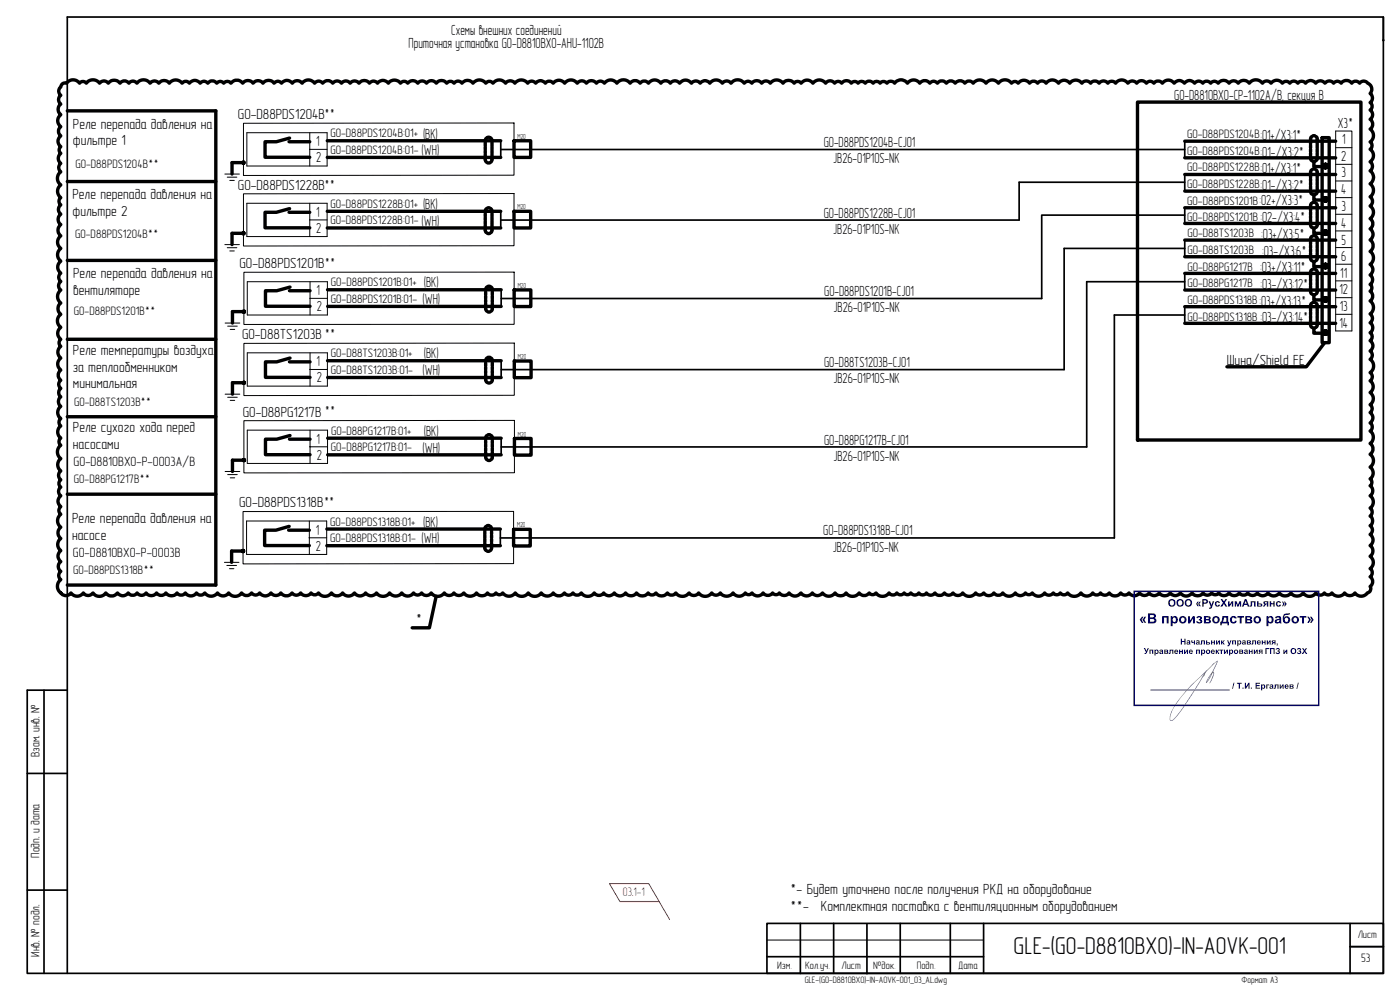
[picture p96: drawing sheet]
<svg xmlns="http://www.w3.org/2000/svg" width="420mm" height="297mm" viewBox="0 0 420 297" stroke-linecap="round" stroke-linejoin="round" font-family="sans-serif">
<defs><g id="words">
<text font-size="7.3" x="304.2" y="286.4">GLE-(G0-D8810BX0)-IN-AOVK-001</text>
<g font-size="4.4">
<text x="135.4" y="10.4">Схемы внешних соединений</text>
<text x="122.6" y="14.4">Приточная установка G0-D8810BX0-AHU-1102B</text>
<text x="71.4" y="35.8">G0-D88PDS1204B**</text>
<text x="352.4" y="30.1">G0-D8810BX0-CP-1102A/B, секция B</text>
<text x="21.9" y="38.6">Реле перепада давления на</text>
<text x="127" y="41.6">(BK)</text>
<text x="401.5" y="38.4">X3*</text>
<text x="21.9" y="43.6">фильтре 1</text>
<text x="94.9" y="43.9">1</text>
<text x="126.5" y="46.6">(WH)</text>
<text x="247.2" y="44.2">G0-D88PDS1204B-CJ01</text>
<text x="378.2" y="42.1">:01+/X3:1*</text>
<text x="378.3" y="47">:01-/X3:2*</text>
<text x="402.8" y="43.3">1</text>
<text x="94.9" y="48.7">2</text>
<text x="250.1" y="49.1">JB26-01P10S-NK</text>
<text x="378.2" y="52.1">:01+/X3:1*</text>
<text x="402.5" y="48.2">2</text>
<text x="402.6" y="53.2">3</text>
<text x="21.8" y="59.8">Реле перепада давления на</text>
<text x="71.4" y="56.9">G0-D88PDS1228B**</text>
<text x="378.3" y="57">:01-/X3:2*</text>
<text x="402.5" y="58.2">4</text>
<text x="21.8" y="64.8">фильтре 2</text>
<text x="94.9" y="65.1">1</text>
<text x="127" y="62.7">(BK)</text>
<text x="247.2" y="65.3">G0-D88PDS1228B-CJ01</text>
<text x="378" y="61.6">:02+/X3:3*</text>
<text x="402.6" y="63.3">3</text>
<text x="94.9" y="69.9">2</text>
<text x="126.5" y="67.7">(WH)</text>
<text x="250.1" y="70.3">JB26-01P10S-NK</text>
<text x="378.2" y="66.6">:02-/X3:4*</text>
<text x="378.5" y="71.7">:03+/X3:5*</text>
<text x="402.5" y="68.3">4</text>
<text x="378.8" y="76.7">:03-/X3:6*</text>
<text x="402.6" y="73.4">5</text>
<text x="21.9" y="83.5">Реле перепада давления на</text>
<text x="71.9" y="80.5">G0-D88PDS1201B**</text>
<text x="378.2" y="81.7">:03+/X3:11*</text>
<text x="402.3" y="83.4">11</text>
<text x="402.5" y="78.3">6</text>
<text x="21.9" y="88.5">вентиляторе</text>
<text x="95" y="88.6">1</text>
<text x="127.2" y="86.3">(BK)</text>
<text x="247.4" y="88.8">G0-D88PDS1201B-CJ01</text>
<text x="378.2" y="86.7">:03-/X3:12*</text>
<text x="402" y="88.3">12</text>
<text x="95" y="93.5">2</text>
<text x="126.8" y="91.3">(WH)</text>
<text x="250.2" y="93.7">JB26-01P10S-NK</text>
<text x="378" y="91.7">:03+/X3:13*</text>
<text x="402.1" y="93.4">13</text>
<text x="72.6" y="101.8">G0-D88TS1203B **</text>
<text x="378.2" y="96.7">:03-/X3:14*</text>
<text x="402" y="98.3">14</text>
<text x="21.9" y="106.5">Реле температуры воздуха</text>
<text x="127.2" y="107.6">(BK)</text>
<text x="21.9" y="111.5">за теплообменником</text>
<text x="95" y="109.9">1</text>
<text x="126.8" y="112.6">(WH)</text>
<text x="247.3" y="110.1">G0-D88TS1203B-CJ01</text>
<text x="368.2" y="109.4">Шина/Shield FE</text>
<text x="21.9" y="116.5">минимальная</text>
<text x="95" y="114.8">2</text>
<text x="250.1" y="115">JB26-01P10S-NK</text>
<text x="72.9" y="125">G0-D88PG1217B **</text>
<text x="21.9" y="129.7">Реле сухого хода перед</text>
<text x="127.2" y="130.8">(BK)</text>
<text x="21.9" y="134.7">насосами</text>
<text x="95" y="133.2">1</text>
<text x="95" y="138">2</text>
<text x="126.8" y="135.8">(WH)</text>
<text x="247.3" y="133.4">G0-D88PG1217B-CJ01</text>
<text x="250.1" y="138.2">JB26-01P10S-NK</text>
<text x="71.8" y="152.3">G0-D88PDS1318B**</text>
<text x="21.6" y="157">Реле перепада давления на</text>
<text x="21.6" y="162">насосе</text>
<text x="94.7" y="160.4">1</text>
<text x="127" y="158.1">(BK)</text>
<text x="247.1" y="160.6">G0-D88PDS1318B-CJ01</text>
<text x="94.8" y="165.3">2</text>
<text x="126.5" y="163.1">(WH)</text>
<text x="249.9" y="165.6">JB26-01P10S-NK</text>
<text x="124.8" y="187.3">*</text>
<text x="237.2" y="268.4">*- Будет уточнено после получения РКД на оборудование</text>
<text x="237.2" y="273.4">**-</text>
<text x="246.4" y="273.4">Комплектная поставка с вентиляционным оборудованием</text>
</g>
<g font-size="4">
<text x="22.1" y="139.9">G0-D8810BX0-P-0003A/B</text>
<text x="21.8" y="167">G0-D8810BX0-P-0003B</text>
</g>
<g font-size="3.7">
<text x="99.2" y="41.2">G0-D88PDS1204B:01+</text>
<text x="356.3" y="41.4">G0-D88PDS1204B</text>
<text x="99.1" y="46.2">G0-D88PDS1204B:01-</text>
<text x="356.3" y="46.4">G0-D88PDS1204B</text>
<text x="22.6" y="50.3">G0-D88PDS1204B**</text>
<text x="356.3" y="51.4">G0-D88PDS1228B</text>
<text x="356.3" y="56.4">G0-D88PDS1228B</text>
<text x="99.2" y="62.4">G0-D88PDS1228B:01+</text>
<text x="356.3" y="61.4">G0-D88PDS1201B</text>
<text x="22.6" y="71.5">G0-D88PDS1204B**</text>
<text x="99.1" y="67.3">G0-D88PDS1228B:01-</text>
<text x="356.3" y="66.4">G0-D88PDS1201B</text>
<text x="356.4" y="71.1">G0-D88TS1203B</text>
<text x="356.4" y="76.2">G0-D88TS1203B</text>
<text x="356.4" y="81.2">G0-D88PG1217B</text>
<text x="99.3" y="85.9">G0-D88PDS1201B:01+</text>
<text x="356.4" y="86.2">G0-D88PG1217B</text>
<text x="22.2" y="94.5">G0-D88PDS1201B**</text>
<text x="99.3" y="90.9">G0-D88PDS1201B:01-</text>
<text x="356.4" y="91.2">G0-D88PDS1318B</text>
<text x="356.4" y="96.2">G0-D88PDS1318B</text>
<text x="99.3" y="107.2">G0-D88TS1203B:01+</text>
<text x="99.3" y="112.2">G0-D88TS1203B:01-</text>
<text x="22.2" y="121.8">G0-D88TS1203B**</text>
<text x="99.4" y="130.5">G0-D88PG1217B:01+</text>
<text x="99.3" y="135.4">G0-D88PG1217B:01-</text>
<text x="22.2" y="145">G0-D88PG1217B**</text>
<text x="99.1" y="157.7">G0-D88PDS1318B:01+</text>
<text x="99.1" y="162.7">G0-D88PDS1318B:01-</text>
<text x="21.9" y="172.3">G0-D88PDS1318B**</text>
<text x="11.8" y="227.1" transform="rotate(-90 11.8 227.1)">Взам. инв. №</text>
<text x="11.8" y="257.3" transform="rotate(-90 11.8 257.3)">Подп. и дата</text>
<text x="11.8" y="287.1" transform="rotate(-90 11.8 287.1)">Инв. № подл.</text>
<text x="408.5" y="288.6">53</text>
</g>
<text font-size="3.7" fill="#f00" x="187" y="268.9">03.1-1</text>
<g font-size="3.2">
<text x="407.5" y="281.5">Лист</text>
<text x="233.2" y="290.7">Изм.</text>
<text x="241.6" y="290.7">Кол.уч.</text>
<text x="252.6" y="290.7">Лист</text>
<text x="262.1" y="290.7">№док.</text>
<text x="275.1" y="290.7">Подп.</text>
<text x="287.6" y="290.7">Дата</text>
</g>
<g font-size="2.8">
<text x="241.5" y="294.9">GLE-(G0-D8810BX0)-IN-AOVK-001_03_AL.dwg</text>
<text x="372.6" y="294.9">Формат А3</text>
</g>
<g font-size="2.2">
<text x="155.3" y="41.7">М20</text>
<text x="155.3" y="62.9">М20</text>
<text x="155.4" y="86.5">М20</text>
<text x="155.4" y="107.8">М20</text>
<text x="155.4" y="131">М20</text>
<text x="155.2" y="158.3">М20</text>
</g>
</g></defs>
<!-- layer: 0 -->
<g fill="none" stroke="#000" stroke-width=".3">
<path d="M73.1 37l81.2-.1v15.7h-81.2zM74.1 39.8h24.1v10h-24.1zM93 39.8v10M67.5 52.2h4.3M68.2 53.2h2.9M69 54.1h1.3M73.1 58.2l81.2-.1v15.6l-81.2 .1zM93 44.8h5.2M67.5 73.4h4.3M68.2 74.3h2.9M69 75.3h1.3M74.1 61h24.1v10h-24.1z"/>
<path d="M93 61v10M93 66h5.2M67.6 96.9h4.4M68.3 97.9h2.9M69.1 98.8h1.3M73.2 81.7l81.1-.1v15.7l-81.1 .1zM74.2 84.5h24.1v10h-24.1zM93 89.5h5.3M93 84.5v10M67.6 118.3h4.4M68.3 119.2h2.9M73.2 103l81.1-.1v15.7l-81.1 .1z"/>
<path d="M74.2 105.9h24.1v10h-24.1zM93 105.9v10M93 110.9h5.3M69.1 120.1h1.3M73.2 126.2l81.2-.1v15.7l-81.2 .1zM74.2 129.1h24.1v10h-24.1zM93 129.1v10M93 134.1h5.3M67.6 141.5h4.4M68.3 142.4h2.9M69.1 143.4h1.3M72.9 153.5l81.2-.1v15.7l-81.2 .1z"/>
<path d="M74 156.3h24v10.1h-24zM92.8 156.3v10.1M67.4 168.7h4.3M68.1 169.7h2.9M68.9 170.6h1.3M92.8 161.4h5.2M230.2 282.1h65"/>
</g>
<g fill="#000" stroke="#000" stroke-width=".3">
<path d="M72.6 48.8v.3l.5-.3zM72.6 49.1l.5-.3-.3 .5zM73.1 48.8l-.3 .5h.3z"/>
<path d="M72.8 48.4l.3 .4v-.5zM72.8 48.4l.3 .4-.5-.3zM72.6 48.5v.3h.5z"/>
<path d="M73.1 48.8v.5h.2zM73.1 48.8l.4 .3-.2 .2zM73.1 48.8l.4 .3 .1-.3z"/>
<path d="M73.1 48.8h.5l-.1-.3zM73.3 48.4l.2 .1-.4 .3zM73.1 48.3v.5l.2-.4z"/>
<path d="M397.7 49h.3zM397.6 49h.4z"/>
<path d="M397.7 59h.3zM397.6 59h.4z"/>
<path d="M397.6 49l.6 .1zM397.4 49.1h.8z"/>
<path d="M397.6 50.7h.4zM397.6 50.7h.2z"/>
<path d="M397.6 59h.6zM397.4 59h.8z"/>
<path d="M397.4 49.1h.9zM397.3 49.1h1z"/>
<path d="M397.4 50.6h.8zM397.4 50.6l.6 .1z"/>
<path d="M397.4 59l.9 .1zM397.3 59.1h1z"/>
<path d="M397.3 49.1l1.1 .2zM397.3 49.1l1.1 .2h-1.2z"/>
<path d="M397.3 50.5h1zM397.3 50.5l.9 .1z"/>
<path d="M397.3 59.1l1.1 .2zM397.3 59.1l1.1 .2h-1.2z"/>
<path d="M397.2 49.3l1.3 .1zM397 49.4h1.5z"/>
<path d="M397.2 50.4h1.2zM397.2 50.4l1.1 .1z"/>
<path d="M397.2 59.3l1.3 .1zM397.2 59.3l1.3 .1h-1.5z"/>
<path d="M397 49.4l1.6 .1zM397 49.4l1.6 .1z"/>
<path d="M397 50.3h1.5zM397 50.3l1.4 .1z"/>
<path d="M397 59.4l1.6 .1zM397 59.4l1.6 .1z"/>
<path d="M397 49.5l1.6 .1zM397 49.5l1.6 .1z"/>
<path d="M397 50.1l1.5 .2 .1-.2zM397 50.1l1.5 .2h-1.5z"/>
<path d="M397 59.5l1.6 .2v-.2zM397 59.5l1.6 .2h-1.6z"/>
<path d="M397 49.6l1.7 .2-.1-.2zM397 49.6l1.7 .2h-1.8z"/>
<path d="M397 50h1.6zM397 50l1.6 .1z"/>
<path d="M397 59.7l1.7 .1zM397 59.7l1.7 .1z"/>
<path d="M397 60l1.6 .1v-.1zM397 60l1.6 .1h-1.6z"/>
<path d="M396.9 49.8l1.7 .2 .1-.2zM396.9 49.8l1.7 .2h-1.6z"/>
<path d="M396.9 59.8l1.7 .2 .1-.2zM396.9 59.8l1.7 .2h-1.6z"/>
<path d="M72.6 70v.3l.5-.3zM72.6 70.3l.5-.3-.3 .4zM73.1 70l-.3 .4 .3 .1z"/>
<path d="M72.8 69.5l.3 .5v-.5zM72.8 69.5l.3 .5-.5-.2zM72.6 69.8v.2h.5z"/>
<path d="M73.1 70v.5l.2-.1zM73.1 70l.4 .3-.2 .1zM73.1 70l.4 .3 .1-.3z"/>
<path d="M73.1 70h.5l-.1-.2zM73.3 69.5l.2 .3-.4 .2zM73.1 69.5v.5l.2-.5z"/>
<path d="M397.7 68.9l.3 .1zM397.6 69h.4z"/>
<path d="M397.7 79h.3zM397.6 79h.4z"/>
<path d="M397.6 69l.6 .1zM397.4 69.1h.8z"/>
<path d="M397.6 70.6h.4zM397.6 70.6l.2 .1z"/>
<path d="M397.6 79l.6 .1zM397.4 79.1h.8z"/>
<path d="M397.6 60.6h.4zM397.6 60.6h.2z"/>
<path d="M397.4 69.1h.9zM397.3 69.1h1z"/>
<path d="M397.4 70.6h.8zM397.4 70.6h.6z"/>
<path d="M397.4 79.1h.9zM397.3 79.1h1z"/>
<path d="M397.4 60.6h.8zM397.4 60.6h.6z"/>
<path d="M397.3 69.1l1.1 .1zM397.3 69.1l1.1 .1h-1.2z"/>
<path d="M397.3 70.5h1zM397.3 70.5l.9 .1z"/>
<path d="M397.3 79.1l1.1 .1zM397.3 79.1l1.1 .1z"/>
<path d="M397.3 60.5h1zM397.3 60.5l.9 .1z"/>
<path d="M397.2 69.2l1.3 .2zM397 69.4h1.5z"/>
<path d="M397.2 70.4h1.2zM397.2 70.4l1.1 .1z"/>
<path d="M397.2 79.2l1.3 .2zM397 79.4h1.5z"/>
<path d="M397.2 60.4h1.2zM397.2 60.4l1.1 .1z"/>
<path d="M397 69.4l1.6 .1zM397 69.4l1.6 .1z"/>
<path d="M397 70.3h1.5zM397 70.3l1.4 .1z"/>
<path d="M397 79.4l1.6 .1zM397 79.4l1.6 .1z"/>
<path d="M397 60.3h1.5zM397 60.3l1.4 .1z"/>
<path d="M397 69.5l1.6 .2v-.2zM397 69.5l1.6 .2h-1.6z"/>
<path d="M397 70.1h1.6zM397 70.1l1.5 .2z"/>
<path d="M397 79.5l1.6 .2v-.2zM397 79.5l1.6 .2h-1.6z"/>
<path d="M397 60.1h1.6zM397 60.1l1.5 .2z"/>
<path d="M397 69.7l1.7 .1-.1-.1zM397 69.7l1.7 .1h-1.8z"/>
<path d="M397 70l1.6 .1v-.1zM397 70l1.6 .1h-1.6z"/>
<path d="M397 79.7l1.7 .1-.1-.1zM397 79.7l1.7 .1h-1.8z"/>
<path d="M397 80l1.6 .1v-.1zM397 80l1.6 .1h-1.6z"/>
<path d="M396.9 69.8h1.8zM396.9 69.8l1.7 .2z"/>
<path d="M396.9 79.8h1.8zM396.9 79.8l1.7 .2z"/>
<path d="M72.7 93.5v.3l.5-.3zM72.7 93.8l.5-.3-.3 .5zM73.2 93.5l-.3 .5h.3z"/>
<path d="M72.9 93.1l.3 .4v-.5zM72.7 93.3l.2-.2 .3 .4zM72.7 93.3v.2h.5z"/>
<path d="M73.2 93.5v.5h.2zM73.2 93.5l.4 .3-.2 .2zM73.2 93.5l.4 .3 .1-.3z"/>
<path d="M73.2 93.5h.5l-.1-.2zM73.4 93.1l.2 .2-.4 .2zM73.2 93v.5l.2-.4z"/>
<path d="M397.7 89h.3zM397.6 89h.4z"/>
<path d="M397.7 99h.3zM397.6 99h.4z"/>
<path d="M397.6 80.6h.4zM397.6 80.6l.2 .1z"/>
<path d="M397.6 89l.6 .1zM397.4 89.1h.8z"/>
<path d="M397.6 90.6h.4zM397.6 90.6l.2 .1z"/>
<path d="M397.6 99h.6zM397.4 99h.8z"/>
<path d="M397.4 80.6h.8zM397.4 80.6h.6z"/>
<path d="M397.4 89.1h.9zM397.3 89.1h1z"/>
<path d="M397.4 90.6h.8zM397.4 90.6h.6z"/>
<path d="M397.4 99l.9 .1zM397.3 99.1h1z"/>
<path d="M397.3 80.5h1zM397.3 80.5l.9 .1z"/>
<path d="M397.3 89.1l1.1 .1zM397.3 89.1l1.1 .1z"/>
<path d="M397.3 90.5h1zM397.3 90.5l.9 .1z"/>
<path d="M397.3 99.1l1.1 .2zM397.3 99.1l1.1 .2h-1.2z"/>
<path d="M397.2 80.4h1.2zM397.2 80.4l1.1 .1z"/>
<path d="M397.2 89.2l1.3 .2zM397.2 89.2l1.3 .2h-1.5z"/>
<path d="M397.2 90.4h1.2zM397.2 90.4l1.1 .1z"/>
<path d="M397.2 99.3l1.3 .1zM397.2 99.3l1.3 .1h-1.5z"/>
<path d="M397 80.2h1.5zM397 80.2l1.4 .2z"/>
<path d="M397 89.4l1.6 .1-.1-.1zM397 89.4l1.6 .1h-1.6z"/>
<path d="M397 90.3h1.5zM397 90.3l1.4 .1z"/>
<path d="M397 99.4l1.6 .1zM397 99.4l1.6 .1z"/>
<path d="M397 80.1h1.6zM397 80.1l1.5 .1z"/>
<path d="M397 89.5l1.6 .1zM397 89.5l1.6 .1z"/>
<path d="M397 90.1l1.5 .2 .1-.2zM397 90.1l1.5 .2h-1.5z"/>
<path d="M397 99.5l1.6 .1zM397 99.5l1.6 .1z"/>
<path d="M397 89.6l1.7 .2-.1-.2zM397 89.6l1.7 .2h-1.8z"/>
<path d="M397 90h1.6zM397 90l1.6 .1z"/>
<path d="M397 99.6l1.7 .2-.1-.2zM397 99.6l1.7 .2h-1.8z"/>
<path d="M397 100h1.6zM397 100l1.6 .1z"/>
<path d="M396.9 89.8l1.7 .2 .1-.2zM396.9 89.8l1.7 .2h-1.6z"/>
<path d="M396.9 99.8l1.7 .2 .1-.2zM396.9 99.8l1.7 .2h-1.6z"/>
<path d="M72.7 114.8v.3l.5-.3zM72.7 115.1l.5-.3-.3 .5zM73.2 114.8l-.3 .5h.3z"/>
<path d="M72.9 114.4l.3 .4v-.5zM72.7 114.6l.2-.2 .3 .4zM72.7 114.6v.2h.5z"/>
<path d="M73.2 114.8v.5h.2zM73.2 114.8l.4 .3-.2 .2zM73.2 114.8l.4 .3 .1-.3z"/>
<path d="M73.2 114.8h.5l-.1-.2zM73.4 114.4l.2 .2-.4 .2zM73.2 114.3v.5l.2-.4z"/>
<path d="M397.6 100.7h.4zM397.6 100.7h.2z"/>
<path d="M397.4 100.6h.8zM397.4 100.6l.6 .1z"/>
<path d="M397.3 100.5h1zM397.3 100.5l.9 .1z"/>
<path d="M397.2 100.4h1.2zM397.2 100.4l1.1 .1z"/>
<path d="M397 100.3h1.5zM397 100.3l1.4 .1z"/>
<path d="M397 100.1l1.5 .2 .1-.2zM397 100.1l1.5 .2h-1.5z"/>
<path d="M72.7 138.1l.1 .2 .4-.2zM72.8 138.3l.4-.2-.3 .4zM73.2 138.1l-.3 .4h.3z"/>
<path d="M72.9 137.6l.3 .5v-.5zM72.9 137.6l.3 .5-.4-.3zM72.8 137.8l-.1 .3h.5z"/>
<path d="M73.2 138.1v.4h.2zM73.2 138.1l.4 .2-.2 .2zM73.2 138.1l.4 .2 .1-.2z"/>
<path d="M73.2 138.1h.5l-.1-.3zM73.4 137.6l.2 .2-.4 .3zM73.2 137.6v.5l.2-.5z"/>
<path d="M72.4 165.3l.1 .3 .4-.3zM72.5 165.6l.4-.3-.2 .5zM72.9 165.3l-.2 .5h.2z"/>
<path d="M72.7 164.9l.2 .4v-.5zM72.5 165.1l.2-.2 .2 .4zM72.5 165.1l-.1 .2h.5z"/>
<path d="M72.9 165.3v.5h.3zM72.9 165.3l.5 .3-.2 .2zM72.9 165.3l.5 .3v-.3z"/>
<path d="M72.9 165.3h.5v-.2zM73.2 164.9l.2 .2-.5 .2zM72.9 164.8v.5l.3-.4z"/>
</g>
<g fill="none" stroke="#000" stroke-width=".51">
<path d="M150.3 42.3v5M150.3 44.9h205.3M355.6 42.4v5M355.6 52.4v4.9M355.6 54.7h-49.7v11.3h-155.6M150.3 63.4v5M355.6 64.5h-43v25.1h-162.2M355.6 62.3v4.7M355.6 72v5M355.6 74.5h-36.2v36.4h-169M150.4 87v5M355.6 82v5"/>
<path d="M355.6 92v5M355.6 84.5h-29.5v49.6h-175.7M355.6 94.5h-21.2v66.9h-184.2M150.4 108.3v5M150.4 131.5v5M150.2 158.8v5"/>
</g>
<g fill="none" stroke="#000" stroke-width="1">
<path d="M98.2 47.2h52.1M98.2 42.2h52.1M145.6 47.5l.4 1.1M145.6 43v.7M145.6 44.1v.8M145.6 45.2v.8M145.6 46.3v.8M146 41.4l-.4 1.2M146.3 48.8h.7M146.3 41.2h.7M147.3 41.4l.4 1.2M147.7 47.5l-.4 1.1"/>
<path d="M147.7 43v.7M147.7 44.1v.8M147.7 45.2v.8M147.7 46.3v.8M355.6 42.4h45.3M355.6 47.4h45.3M355.6 52.4h45.3M355.6 57.3h45.3M393.3 47v.7l.4 .5M393.3 57v.6l.4 .6M393.3 42.5v.8M393.3 43.6v.8"/>
<path d="M393.3 44.8v.7M393.3 45.9v.7M393.3 52.5v.8M393.3 53.7v.7M393.3 54.8v.7M393.3 55.9v.8M393.6 41l-.3 .5v.6M393.6 51l-.3 1.1M394 48.4h.7M394 40.8h.7M394 58.4h.7M394 50.8h.7"/>
<path d="M395 41l.3 .3v.8M395 51l.3 .3v.8M395.3 47v.8l-.3 .4M395.3 57v.8l-.3 .4M395.3 42.5v.8M395.3 43.6v.8M395.3 44.8v.7M395.3 45.9v.7M395.3 52.5v.8M395.3 53.7v.7M395.3 54.8v.7M395.3 55.9v.8"/>
<path d="M98.2 68.4h52.1M98.2 63.4h52.1M145.6 68.7l.4 1.1M145.6 64.2v.7M145.6 65.3v.7M145.6 66.4v.8M145.6 67.5v.8M146 62.6l-.4 1.2M146.3 70h.7M146.3 62.4h.7M147.3 62.6l.4 1.2M147.7 68.7l-.4 1.1"/>
<path d="M147.7 64.2v.7M147.7 65.3v.7M147.7 66.4v.8M147.7 67.5v.8M355.6 67h45.3M355.6 72h45.3M355.6 77h45.3M355.6 62.3h45.3M393.3 67v.6l.4 .6M393.3 77v.6l.4 .6M393.3 62.5v.8M393.3 63.7v.7"/>
<path d="M393.3 64.8v.7M393.3 65.9v.8M393.3 72.5v.8M393.3 73.6v.8M393.3 74.8v.7M393.3 75.9v.8M393.6 61l-.3 1.1M393.6 71l-.3 .5v.7M394 68.4h.7M394 60.8h.7M394 78.4h.7M394 70.8h.7"/>
<path d="M395 61l.3 .4v.7M395 71l.3 .4v.8M395.3 67v.8l-.3 .4M395.3 77v.8l-.3 .4M395.3 62.5v.8M395.3 63.7v.7M395.3 64.8v.7M395.3 65.9v.8M395.3 72.5v.8M395.3 73.6v.8M395.3 74.8v.7M395.3 75.9v.8"/>
<path d="M98.3 86.9h52.1M98.3 91.9h52.1M145.8 92.2v.6l.3 .5M145.8 87.7v.7M145.8 88.8v.8M145.8 89.9v.8M145.8 91v.8M146.1 86.1l-.3 .6v.6M146.4 93.5h.7M146.4 86h.7M147.4 86.1l.3 .4v.8M147.7 92.2v.8l-.3 .3"/>
<path d="M147.7 87.7v.7M147.7 88.8v.8M147.7 89.9v.8M147.7 91v.8M355.6 82h45.3M355.6 87h45.3M355.6 92h45.3M355.6 97h45.3M393.3 87v.7l.4 .5M393.3 97v.6l.4 .6M393.3 82.5v.8M393.3 83.6v.8"/>
<path d="M393.3 84.8v.7M393.3 85.9v.7M393.3 92.5v.8M393.3 93.6v.8M393.3 94.8v.7M393.3 95.9v.7M393.6 81l-.3 .5v.7M393.6 91l-.3 .5v.6M394 88.4h.7M394 80.8h.7M394 98.4h.7M394 90.8h.7"/>
<path d="M395 81l.3 .4v.8M395 91l.3 .3v.8M395.3 87v.8l-.3 .4M395.3 97v.8l-.3 .4M395.3 82.5v.8M395.3 83.6v.8M395.3 84.8v.7M395.3 85.9v.7M395.3 92.5v.8M395.3 93.6v.8M395.3 94.8v.7M395.3 95.9v.7"/>
<path d="M98.3 108.2h52.1M98.3 113.3h52.1M145.8 113.5v.6l.3 .6M145.8 109v.8M145.8 110.1v.8M145.8 111.2v.8M145.8 112.4v.7M146.1 107.5l-.3 .5v.6M146.4 114.9h.7M146.4 107.3h.7M147.4 107.5l.3 .4v.7M147.7 113.5v.8l-.3 .4"/>
<path d="M147.7 109v.8M147.7 110.1v.8M147.7 111.2v.8M147.7 112.4v.7M98.3 136.5h52.1M98.3 131.5h52.1M145.8 136.7l.3 1.2M145.8 132.2v.8M145.8 133.3v.8M145.8 134.5v.7M145.8 135.6v.7M146.1 130.7l-.3 1.2"/>
<path d="M146.4 138.1h.8M146.4 130.5h.7M147.4 130.7l.3 .3v.9M147.7 136.7v.8l-.3 .4M147.7 132.2v.8M147.7 133.3v.8M147.7 134.5v.7M147.7 135.6v.7M98.1 158.7h52.1M145.5 159.5v.8M145.8 158l-.3 1.1M146.1 157.8h.8"/>
<path d="M147.2 158l.3 1.1M147.5 159.5v.8M98.1 163.7h52.1M145.5 164l.3 1.2M145.5 160.6v.8M145.5 161.7v.8M145.5 162.9v.7M146.2 165.3h.7M147.5 164l-.3 1.2M147.5 160.6v.8M147.5 161.7v.8M147.5 162.9v.7"/>
</g>
<!-- layer: 0 -->
<g fill="none" stroke="#000" stroke-width="1">
<path d="M18.6 25.2l.7-.3 .7 .1a2.37 2.37 0 0 1 3.9 0 1.27 1.27 0 0 1 2 0 2.46 2.46 0 0 1 4 0 1.61 1.61 0 0 1 2.6 0 2.18 2.18 0 0 1 3.5 0 1.65 1.65 0 0 1 2.7 0 1.46 1.46 0 0 1 2.4 0 2.41 2.41 0 0 1 3.9 0 1.61 1.61 0 0 1 2.7 0 1.93 1.93 0 0 1 3.1 0 2.39 2.39 0 0 1 3.9 0 1.38 1.38 0 0 1 2.2 0 1.95 1.95 0 0 1 3.2 0 1.4 1.4 0 0 1 2.3 0 1.69 1.69 0 0 1 2.7 0 1.25 1.25 0 0 1 2 0 1.33 1.33 0 0 1 2.2 0 2.22 2.22 0 0 1 3.6 0 1.89 1.89 0 0 1 3 0 1.82 1.82 0 0 1 3 0 2.07 2.07 0 0 1 3.4 0 1.36 1.36 0 0 1 2.2 0 1.95 1.95 0 0 1 3.2 0 1.82 1.82 0 0 1 3 0 2.27 2.27 0 0 1 3.7 0 1.5 1.5 0 0 1 2.5 0 1.86 1.86 0 0 1 3 0 1.61 1.61 0 0 1 2.6 0 1.57 1.57 0 0 1 2.6 0 1.65 1.65 0 0 1 2.6 0 1.93 1.93 0 0 1 3.2 0 1.46 1.46 0 0 1 2.4 0 1.99 1.99 0 0 1 3.2 0 2.24 2.24 0 0 1 3.7 0 1.38 1.38 0 0 1 2.2 0 1.86 1.86 0 0 1 3 0 1.61 1.61 0 0 1 2.6 0 1.78 1.78 0 0 1 2.9 0 1.93 1.93 0 0 1 3.2 0 1.38 1.38 0 0 1 2.2 0 1.42 1.42 0 0 1 2.3 0 2.03 2.03 0 0 1 3.3 0 2.39 2.39 0 0 1 3.9 0 1.33 1.33 0 0 1 2.2 0 2.31 2.31 0 0 1 3.7 0 1.72 1.72 0 0 1 2.8 0 2.39 2.39 0 0 1 3.9 0 1.46 1.46 0 0 1 2.4 0 1.74 1.74 0 0 1 2.9 0 1.48 1.48 0 0 1 2.3 0 2.1 2.1 0 0 1 3.5 0 2.31 2.31 0 0 1 3.7 0 1.67 1.67 0 0 1 2.8 0 1.86 1.86 0 0 1 3 0 1.46 1.46 0 0 1 2.4 0 2.27 2.27 0 0 1 3.7 0 2.46 2.46 0 0 1 4 0 1.86 1.86 0 0 1 3 0 1.55 1.55 0 0 1 2.5 0 2.27 2.27 0 0 1 3.7 0 1.76 1.76 0 0 1 2.9 0 1.72 1.72 0 0 1 2.8 0 2.16 2.16 0 0 1 3.5 0 1.61 1.61 0 0 1 2.6 0 1.74 1.74 0 0 1 2.9 0 2.31 2.31 0 0 1 3.8 0 1.57 1.57 0 0 1 2.6 0 2.46 2.46 0 0 1 4 0 1.4 1.4 0 0 1 2.2 0 1.82 1.82 0 0 1 3 0 1.57 1.57 0 0 1 2.6 0 2.35 2.35 0 0 1 3.8 0 2.07 2.07 0 0 1 3.3 0 1.25 1.25 0 0 1 2.1 0 2.16 2.16 0 0 1 3.6 0 2.35 2.35 0 0 1 3.8 0 1.63 1.63 0 0 1 2.7 0 1.29 1.29 0 0 1 2.1 0 1.74 1.74 0 0 1 2.9 0 1.27 1.27 0 0 1 2 0 1.33 1.33 0 0 1 2.2 0 1.48 1.48 0 0 1 2.3 0 1.25 1.25 0 0 1 2.1 0 1.31 1.31 0 0 1 2.1 0 1.4 1.4 0 0 1 2.3 0 2.33 2.33 0 0 1 3.8 0 2.23 2.23 0 0 1 3.7 0 1.9 1.9 0 0 1 3.1 0 1.36 1.36 0 0 1 2.2 0 1.69 1.69 0 0 1 2.7 0 1.65 1.65 0 0 1 2.7 0 1.8 1.8 0 0 1 2.9 0 1.55 1.55 0 0 1 2.5 0 2.39 2.39 0 0 1 3.8 0 2.27 2.27 0 0 1 3.7 0 2.41 2.41 0 0 1 4 0 1.23 1.23 0 0 1 2 0 2.1 2.1 0 0 1 3.4 0 1.52 1.52 0 0 1 2.4 0 1.53 1.53 0 0 1 2.5 0 2.27 2.27 0 0 1 3.8 0 2.06 2.06 0 0 1 3.4 0 2.24 2.24 0 0 1 3.6 0 1.61 1.61 0 0 1 2.6 0 1.59 1.59 0 0 1 2.6 0 1.61 1.61 0 0 1 2.6 0 1.44 1.44 0 0 1 2.3 0 2.23 2.23 0 0 1 3.7 0 1.61 1.61 0 0 1 2.6 0 1.78 1.78 0 0 1 2.9 0 1.36 1.36 0 0 1 2.3 0 1.59 1.59 0 0 1 2.5 0 2.16 2.16 0 0 1 3.6 0 1.89 1.89 0 0 1 3.1 0 1.85 1.85 0 0 1 3 0 1.5 1.5 0 0 1 2.5 0 1.48 1.48 0 0 1 2.3 0 1.36 1.36 0 0 1 2.3 0 1.99 1.99 0 0 1 3.3 0 1.67 1.67 0 0 1 2.7 0 2.03 2.03 0 0 1 3.3 0 2.46 2.46 0 0 1 4 0 1.57 1.57 0 0 1 2.6 0 2.06 2.06 0 0 1 3.4 0 1.42 1.42 0 0 1 2.2 0 1.46 1.46 0 0 1 2.4 0 1.4 1.4 0 0 1 2.3 0 1.85 1.85 0 0 1 3 0 1.72 1.72 0 0 1 2.8 0 1.57 1.57 0 0 1 2.6 0 1.4 1.4 0 0 1 2.3 0 1.97 1.97 0 0 1 3.2 0 1.48 1.48 0 0 1 2.4 0 1.46 1.46 0 0 1 2.4 0 1.91 1.91 0 0 1 .7 3.1 1.63 1.63 0 0 1 0 2.7 1.36 1.36 0 0 1 0 2.2 1.66 1.66 0 0 1 0 2.8 1.78 1.78 0 0 1 0 2.9 2.33 2.33 0 0 1 0 3.9 1.32 1.32 0 0 1 0 2.2 2.25 2.25 0 0 1 0 3.7 1.63 1.63 0 0 1 0 2.8 2.32 2.32 0 0 1 0 3.8 2.37 2.37 0 0 1 0 3.9 1.67 1.67 0 0 1 0 2.8 2.29 2.29 0 0 1 0 3.8 1.85 1.85 0 0 1 0 3.1 2.02 2.02 0 0 1 0 3.3 2.1 2.1 0 0 1 0 3.4 2.37 2.37 0 0 1 0 3.9 1.91 1.91 0 0 1 0 3.2 1.7 1.7 0 0 1 0 2.8 1.21 1.21 0 0 1 0 2.1 1.78 1.78 0 0 1 0 2.9 2.37 2.37 0 0 1 0 3.9 1.6 1.6 0 0 1 0 2.6 1.77 1.77 0 0 1 0 3 1.46 1.46 0 0 1 0 2.4 1.83 1.83 0 0 1 0 3.1 1.49 1.49 0 0 1 0 2.5 2.4 2.4 0 0 1 0 4 1.45 1.45 0 0 1 0 2.4 2.12 2.12 0 0 1 0 3.6 2.19 2.19 0 0 1 0 3.6 1.42 1.42 0 0 1 0 2.4 1.87 1.87 0 0 1 0 3.1 1.46 1.46 0 0 1 0 2.4 2.27 2.27 0 0 1 0 3.7 1.99 1.99 0 0 1 0 3.3 2.33 2.33 0 0 1 0 3.9 2.12 2.12 0 0 1 0 3.5 1.25 1.25 0 0 1 0 2 1.81 1.81 0 0 1 0 3 2.23 2.23 0 0 1 0 3.7 1.46 1.46 0 0 1 0 2.4 1.74 1.74 0 0 1 0 2.9 1.56 1.56 0 0 1 0 2.6 2.02 2.02 0 0 1 0 3.4 1.95 1.95 0 0 1 0 3.2 2.23 2.23 0 0 1 0 3.7 1.5 1.5 0 0 1 0 2.4 1.78 1.78 0 0 1 0 3 1.3 1.3 0 0 1-.9 1.9 2.23 2.23 0 0 1-3.6 0 1.93 1.93 0 0 1-3.2 0 2.35 2.35 0 0 1-3.8 0 1.36 1.36 0 0 1-2.2 0 1.59 1.59 0 0 1-2.6 0 2.33 2.33 0 0 1-3.8 0 2.24 2.24 0 0 1-3.7 0 2.14 2.14 0 0 1-3.4 0 2.1 2.1 0 0 1-3.5 0 1.91 1.91 0 0 1-3.1 0 1.74 1.74 0 0 1-2.9 0 1.59 1.59 0 0 1-2.6 0 1.89 1.89 0 0 1-3 0 1.89 1.89 0 0 1-3.1 0 1.29 1.29 0 0 1-2.2 0 1.57 1.57 0 0 1-2.5 0 2.03 2.03 0 0 1-3.3 0 2.12 2.12 0 0 1-3.6 0 1.85 1.85 0 0 1-3 0 1.99 1.99 0 0 1-3.3 0 1.85 1.85 0 0 1-3 0 1.74 1.74 0 0 1-2.9 0 1.91 1.91 0 0 1-3.2 0 1.55 1.55 0 0 1-2.5 0 2.1 2.1 0 0 1-3.4 0 1.61 1.61 0 0 1-2.6 0 1.44 1.44 0 0 1-2.3 0 2.16 2.16 0 0 1-3.6 0 2.46 2.46 0 0 1-4 0 1.38 1.38 0 0 1-2.2 0 1.29 1.29 0 0 1-2.1 0 1.57 1.57 0 0 1-2.6 0 2.27 2.27 0 0 1-3.7 0 1.27 1.27 0 0 1-2 0 1.85 1.85 0 0 1-3.1 0 2.31 2.31 0 0 1-3.8 0 1.65 1.65 0 0 1-2.6 0 1.85 1.85 0 0 1-3.1 0 1.46 1.46 0 0 1-2.4 0 2.37 2.37 0 0 1-3.9 0 1.78 1.78 0 0 1-2.9 0 1.57 1.57 0 0 1-2.6 0 1.76 1.76 0 0 1-2.8 0 1.53 1.53 0 0 1-2.6 0 1.4 1.4 0 0 1-2.2 0 1.46 1.46 0 0 1-2.5 0 1.23 1.23 0 0 1-1.9 0 1.38 1.38 0 0 1-2.2 0 1.44 1.44 0 0 1-2.4 0 2.41 2.41 0 0 1-3.9 0 1.27 1.27 0 0 1-2 0 1.86 1.86 0 0 1-3 0 2.41 2.41 0 0 1-4 0 2.03 2.03 0 0 1-3.3 0 2.31 2.31 0 0 1-3.8 0 1.85 1.85 0 0 1-3 0 2.1 2.1 0 0 1-3.4 0 2.16 2.16 0 0 1-3.6 0 1.78 1.78 0 0 1-2.9 0 1.27 1.27 0 0 1-2 0 1.76 1.76 0 0 1-2.9 0 2.02 2.02 0 0 1-3.3 0 1.23 1.23 0 0 1-2 0 2.23 2.23 0 0 1-3.7 0 2.35 2.35 0 0 1-3.8 0 1.57 1.57 0 0 1-2.6 0 2.41 2.41 0 0 1-3.9 0 1.74 1.74 0 0 1-2.9 0 2.46 2.46 0 0 1-4 0 1.59 1.59 0 0 1-2.5 0 2.1 2.1 0 0 1-3.4 0 1.44 1.44 0 0 1-2.4 0 2.18 2.18 0 0 1-3.5 0 1.99 1.99 0 0 1-3.3 0 2.06 2.06 0 0 1-3.3 0 1.91 1.91 0 0 1-3.2 0 1.76 1.76 0 0 1-2.8 0 2.37 2.37 0 0 1-3.9 0 1.55 1.55 0 0 1-2.5 0 1.57 1.57 0 0 1-2.6 0 2.07 2.07 0 0 1-3.4 0 2.2 2.2 0 0 1-3.6 0 2.37 2.37 0 0 1-3.9 0 2.37 2.37 0 0 1-3.9 0 2.31 2.31 0 0 1-3.7 0 1.21 1.21 0 0 1-2.1 0 1.59 1.59 0 0 1-2.5 0 2.03 2.03 0 0 1-3.3 0 2.35 2.35 0 0 1-3.8 0 1.82 1.82 0 0 1-3 0 1.74 1.74 0 0 1-2.8 0 2.41 2.41 0 0 1-4 0 1.74 1.74 0 0 1-2.9 0 1.46 1.46 0 0 1-2.4 0 2.16 2.16 0 0 1-3.5 0 2.24 2.24 0 0 1-3.7 0 2.41 2.41 0 0 1-3.9 0 1.99 1.99 0 0 1-3.3 0 2.02 2.02 0 0 1-3.3 0 2.16 2.16 0 0 1-3.6 0 2.07 2.07 0 0 1-3.3 0 2.37 2.37 0 0 1-3.9 0 1.42 1.42 0 0 1-2.3 0 1.89 1.89 0 0 1-3 0 1.61 1.61 0 0 1-2.7 0 2.07 2.07 0 0 1-3.3 0 1.82 1.82 0 0 1-3 0 2.06 2.06 0 0 1-3.4 0 1.46 1.46 0 0 1-2.4 0 1.86 1.86 0 0 1-3 0 2.37 2.37 0 0 1-3.9 0 2.02 2.02 0 0 1-3.3 0 2.35 2.35 0 0 1-3.8 0 1.55 1.55 0 0 1-2.5 0 2.02 2.02 0 0 1-3.4 0 1.55 1.55 0 0 1-2.5 0 2.07 2.07 0 0 1-3.3 0 1.72 1.72 0 0 1-2.8 0 1.93 1.93 0 0 1-3.1 0 1.63 1.63 0 0 1-2.8 0 1.65 1.65 0 0 1-2.6 0 1.95 1.95 0 0 1-3.2 0 2.18 2.18 0 0 1-3.5 0 2.33 2.33 0 0 1-3.9 0 1.74 1.74 0 0 1-2.9 0 2.27 2.27 0 0 1-3.7 0 2 2 0 0 1-3.4-.3 2.5 2.5 0 0 1 .3-3.7 1.5 1.5 0 0 1 0-2.5 1.78 1.78 0 0 1 0-2.9 2.03 2.03 0 0 1 0-3.3 2.24 2.24 0 0 1 0-3.6 2.12 2.12 0 0 1 0-3.4 2.43 2.43 0 0 1 0-3.9 1.4 1.4 0 0 1 0-2.3 1.99 1.99 0 0 1 0-3.3 1.57 1.57 0 0 1 0-2.5 1.38 1.38 0 0 1 0-2.2 1.65 1.65 0 0 1 0-2.7 2.29 2.29 0 0 1 0-3.7 2.5 2.5 0 0 1 0-4 1.33 1.33 0 0 1 0-2.2 2.24 2.24 0 0 1 0-3.6 1.38 1.38 0 0 1 0-2.2 2.29 2.29 0 0 1 0-3.7 1.76 1.76 0 0 1 0-2.8 1.59 1.59 0 0 1 0-2.6 1.5 1.5 0 0 1 0-2.4 1.9 1.9 0 0 1 0-3.1 2.2 2.2 0 0 1 0-3.6 2.18 2.18 0 0 1 0-3.5 1.36 1.36 0 0 1 0-2.1 2.2 2.2 0 0 1 0-3.6 2.37 2.37 0 0 1 0-3.9 2.12 2.12 0 0 1 0-3.4 2.43 2.43 0 0 1 0-3.9 1.57 1.57 0 0 1 0-2.6 1.55 1.55 0 0 1 0-2.5 2.2 2.2 0 0 1 0-3.6 2.35 2.35 0 0 1 0-3.8 2.31 2.31 0 0 1 0-3.7 2.12 2.12 0 0 1 0-3.4 1.93 1.93 0 0 1 0-3.2 1.72 1.72 0 0 1 0-2.7 1.33 1.33 0 0 1 0-2.2 2.35 2.35 0 0 1 0-3.8 2.41 2.41 0 0 1 0-4 1.59 1.59 0 0 1 0-2.5 1.86 1.86 0 0 1 0-3 1.23 1.23 0 0 1 0-2 1.99 1.99 0 0 1 0-3.2 1.74 1.74 0 0 1 0-2.8 2.2 2.2 0 0 1 0-3.6 1.97 1.97 0 0 1 0-3.2 1.61 1.61 0 0 1 0-2.6 1.55 1.55 0 0 1 0-2.5zM20.2 33.3h44.6v142.2h-44.6M341.4 30.6h67v101.4h-67zM20.2 54.5h44.6M73.1 48.8h-3.5v3.4M86.7 42.5h6.3M86.9 41.4l-4 1.1h-3.4v4.7h13.5M154.3 42.2h5v5h-5zM394.3 48.5v1.5h3.4M394.3 58.4v1.6h3.4M396.8 41.3h2.1v61.5h-2.1zM20.2 78.1h44.6"/>
<path d="M73.1 70h-3.5v3.4M86.7 63.7h6.3M86.9 62.6l-4 1.1h-3.4v4.7h13.5M154.3 63.4h5v5h-5zM394.3 68.4v1.6h3.4M394.3 78.5v1.5h3.4M73.2 93.5h-3.4v3.4M86.9 87.2h6.1M87 86.1l-3.9 1.1h-3.4v4.7h13.3M154.3 87h5v5h-5zM394.3 88.5v1.5h3.4M394.3 98.5v1.5h3.4"/>
<path d="M20.2 101.8h44.6M73.2 114.8h-3.4v3.5M86.9 108.6h6.1M87 107.4l-3.9 1.2h-3.4v4.6h13.3M154.3 108.3h5.1v5h-5.1zM397.6 102.8l-5.6 7.3h-23.8M20.2 125h44.6M73.2 138.1h-3.4v3.4M86.9 131.8h6.1M87 130.7l-3.9 1.1h-3.4v4.6h13.3M154.4 131.6h5v5h-5zM20.2 148.3h44.6"/>
<path d="M86.6 159.1h6.2M86.8 157.9l-4 1.2h-3.4v4.6h13.4M154.1 158.8h5v5h-5zM72.9 165.3h-3.4v3.4M130.9 178.9l-2 9.5h-5.2"/>
</g>
<path d="M415.2 5.1v7M13.2 207.1v84.9M20.2 207.1h-12v84.9h407v-286.9h-395v286.9M8.2 232.1h12M8.2 267.1h12" fill="none" stroke="#000" stroke-width=".51"/>
<circle cx="415.2" cy="12.1" r=".22" fill="#000" stroke="#000" stroke-width=".3"/>
<path d="M400.9 39.3h4.8v60h-4.8zM400.9 44.3h4.8M400.9 59.3h4.8M400.9 49.3h4.8M400.9 54.3h4.8M400.9 64.3h4.8M400.9 69.3h4.8M400.9 74.3h4.8M400.9 79.3h4.8M400.9 84.3h4.8M400.9 89.3h4.8M400.9 94.3h4.8" fill="none" stroke="#000" stroke-width=".3"/>
<!-- layer: 0 -->
<path d="M230.2 277.1h185v14.9h-185zM240.2 277.1v15M250.2 277.1v14.9M260.2 277.2v15M270.2 277.1v14.9M285.2 277.1v14.9M295.2 277.1v14.9M405.2 277.1v15M230.2 287h65" fill="none" stroke="#000" stroke-width=".51"/>
<path d="M405.2 284h10" fill="none" stroke="#000" stroke-width=".59"/>
<path d="M340.4 177.4h55.4v34.2h-55.4z" fill="none" stroke="#000080" stroke-width=".45"/>
<g fill="#000080">
<path d="M342.7 185h.5l-.6 1 .6 .9h-.5l-.7-.9zM343.5 185h.5l-.6 1 .6 .9h-.5l-.6-.9zM344.5 184h1.2a.8 .8 0 0 1 1.1 .4 .8 .8 0 0 1-.3 1 .89 .89 0 0 1 .5 1.3 .89 .89 0 0 1-1.3 .3h-1.2zM345.1 184.5v.7a.88 .88 0 0 0 1.2-.3 .86 .86 0 0 0-1.2-.4zM345.1 185.7v.8h.9a.44 .44 0 0 0 .4-.6 .44 .44 0 0 0-.6-.2zM348.8 184.9h1.9v2.1h-.6v-1.7h-.8v1.7h-.5zM351.3 184.9h.6v.3a1.03 1.03 0 0 1 1.5 0 1.03 1.03 0 0 1-.1 1.5 .84 .84 0 0 1-1.4 .1v1.1h-.6zM352.1 185.4a.63 .63 0 0 0-.2 .9 .63 .63 0 0 0 .9 .2 .63 .63 0 0 0 .1-.9 .63 .63 0 0 0-.8-.2zM353.8 186a1.15 1.15 0 0 1 2.3 0 1.15 1.15 0 0 1-2.3 0zM354.6 185.5a.66 .66 0 0 0 0 1 .66 .66 0 0 0 1-.2 .66 .66 0 0 0-.4-1zM356.6 184.9h.5v1.3l.9-1.3h.6v2.1h-.6v-1.3l-.9 1.3h-.5zM359.3 185a.74 .74 0 0 1 1-.2 .74 .74 0 0 1 .2 1.1h-.2a.62 .62 0 0 1 .5 .9 .62 .62 0 0 1-.9 .3l-.5-.1-.5-.5 .6-.1 .3 .3 .4-.1v-.3l-.4-.2 .1-.3a.28 .28 0 0 0 .3-.3 .28 .28 0 0 0-.3-.3l-.4 .3-.5-.1zM361.3 184.9h1.3a.59 .59 0 0 1 .7 .2 .59 .59 0 0 1 0 .7l-.3 .1a.58 .58 0 0 1 .4 .7 .58 .58 0 0 1-.7 .4h-1.4zM361.9 185.2v.6l.9-.2-.1-.3zM361.9 186.1v.6l.9-.2-.1-.3zM363.8 186a1.15 1.15 0 0 1 2.3 0 1.15 1.15 0 0 1-2.3 0zM364.5 185.5a.66 .66 0 0 0 0 1 .66 .66 0 0 0 1-.2 .66 .66 0 0 0-.4-1zM366.8 184.9h1.8l.2 2.7h-.4v-.6h-1.7v.6h-.5v-1a1.48 1.48 0 0 0 .6-1.7zM367.3 185.3l-.3 1.3h1v-1.3zM369.4 185.1a1.06 1.06 0 0 1 1.8 .4l-.6 .1-.1-.2a.56 .56 0 0 0-.7 .1 .56 .56 0 0 0-.1 .7l.5 .4 .4-.4 .6 .1a1.12 1.12 0 0 1-1.7 .6 1.12 1.12 0 0 1-.1-1.8zM371.3 184.9h2v.4h-.7v1.7h-.5v-1.7h-.8zM373.7 184.9h1.3a.59 .59 0 0 1 .6 .2 .59 .59 0 0 1 .1 .7l-.3 .1a.58 .58 0 0 1 .4 .7 .58 .58 0 0 1-.7 .4h-1.4zM374.3 185.2v.6l.9-.2-.1-.3zM374.3 186.1v.6l.9-.2-.1-.3zM376.2 186a1.15 1.15 0 0 1 2.3 0 1.15 1.15 0 0 1-2.3 0zM376.9 185.5a.66 .66 0 0 0 0 1 .66 .66 0 0 0 1-.2 .66 .66 0 0 0-.4-1zM380.1 184.9h.5v.3a1.03 1.03 0 0 1 1.5 0 1.03 1.03 0 0 1-.1 1.5 .84 .84 0 0 1-1.3 .1v1.1h-.6zM380.8 185.4a.63 .63 0 0 0-.1 .9 .63 .63 0 0 0 .8 .2 .63 .63 0 0 0 .2-.9 .63 .63 0 0 0-.9-.2zM382.9 185a.94 .94 0 0 1 1-.2 .94 .94 0 0 1 .6 .9l.1 1.3h-.5l-.1-.2a.73 .73 0 0 1-1.3 .1 .73 .73 0 0 1 .7-1.1l.5-.2a.4 .4 0 0 0-.3-.4 .4 .4 0 0 0-.5 .3l-.5-.1zM383.3 186.2l-.2 .2a.44 .44 0 0 0 .6 .2 .44 .44 0 0 0 .2-.6zM385.3 184.4l.6-.3 1.2-.1-.1 .4-.7 .1a.76 .76 0 0 0-.9 .9 1.1 1.1 0 0 1 1.6 0 1.1 1.1 0 0 1-.2 1.6 1.1 1.1 0 0 1-1.6-.3 2.56 2.56 0 0 1 .1-2.3zM385.6 186a.59 .59 0 0 0 1.1 0 .59 .59 0 0 0-1.1 0zM387.6 186a1.15 1.15 0 0 1 2.3 0 1.15 1.15 0 0 1-2.3 0zM388.3 185.5a.66 .66 0 0 0 0 1 .66 .66 0 0 0 1-.2 .66 .66 0 0 0-.4-1zM390.1 184.9h2v.4h-.7v1.7h-.6v-1.7h-.7zM393.1 185h.5l.7 1-.7 .9h-.5l.6-.9zM392.3 185h.5l.6 1-.6 .9h-.5l.6-.9z"/>
<path d="M354.4 191.6h.3v.7h.7v-.7h.4v1.8h-.4v-.8h-.7v.8h-.3zM356.2 192.2a.56 .56 0 0 1 .6-.1 .56 .56 0 0 1 .4 .5l.1 .8-.4-.1a.42 .42 0 0 1-.6 .1 .42 .42 0 0 1-.1-.6l.7-.3-.2-.1-.6 .1zM356.5 192.9v.2l.2 .1 .2-.4zM357.5 192.1h.3l.1 .5 .2 .1h.2v-.6h.3v1.3h-.3v-.5a.58 .58 0 0 1-.7-.1 .58 .58 0 0 1-.1-.7zM359 192.2a.56 .56 0 0 1 .6-.1 .56 .56 0 0 1 .4 .5l.1 .8-.4-.1a.42 .42 0 0 1-.6 .1 .42 .42 0 0 1-.1-.6l.7-.3-.2-.1-.6 .1zM359.3 192.9v.2l.2 .1 .2-.4zM360.5 192.1h1.1v1.3h-.3v-1h-.5l-.1 .9-.5 .1v-.3h.2zM361.9 192.1h.4v.5l.8 .2v.5l-1.2 .1zM362.3 192.9v.3l.5-.1zM363.5 192.1h.3v.5h.5v-.5h.3v1.3h-.3v-.5h-.5v.5h-.3zM365 192.1h.3v.8l.5-.8h.3v1.3h-.3v-.8l-.5 .8h-.3zM366.5 192.1h.3v.5l.4-.4 .3-.1-.4 .6 .5 .7h-.4l-.4-.5v.5h-.3zM368.3 192.1h.3l.3 .9 .3-.9h.4l-.9 1.8h-.3l-.1-.3 .5-.2zM369.8 192.1h1.1v1.3h-.3v-1h-.5v1h-.3zM371.3 192.1h.3v.2a.58 .58 0 0 1 .8 .1 .58 .58 0 0 1 0 .7 .58 .58 0 0 1-.8 .1v.7h-.3zM371.6 192.8a.35 .35 0 0 0 .7 0 .35 .35 0 0 0-.7 0zM372.9 192.2a.56 .56 0 0 1 .6-.1 .56 .56 0 0 1 .4 .5v.8l-.3-.1a.42 .42 0 0 1-.7 .1 .42 .42 0 0 1 0-.6l.6-.3-.1-.1-.6 .1zM373.1 192.9v.2l.3 .1 .1-.4zM374.2 192.1l1.1 .1v1.1l-1.1 .1zM374.5 192.3v.3l.6-.1zM374.5 192.9v.3l.6-.1zM375.8 192.1h1.2v1.3h-.4v-1h-.4l-.1 .9-.5 .1v-.3h.2zM377.4 192.3a.62 .62 0 0 1 .7-.1 .62 .62 0 0 1 .3 .7h-.8l.2 .3 .6-.2a.65 .65 0 0 1-1 .3 .65 .65 0 0 1 0-1zM377.6 192.4v.2h.5l-.2-.2zM378.7 192.1h.3v.5h.5v-.5h.3v1.3h-.3v-.5h-.5v.5h-.3zM380.2 192.1h.3v.8l.5-.8h.4v1.3h-.4v-.8l-.5 .8h-.3zM381.7 192.3l1.1-.2v1.3h-.3v-.5l-.6 .5h-.4l.5-.6-.4-.2zM382 192.4v.2l.5 .1v-.4zM383.1 193.1h.4v.4l-.3 .3z"/>
<path d="M343.3 194.4h.4l.4 .9 .3-.9h.4l-1 1.8h-.3v-.3l.4-.2zM345 194.9h1.1v1.3h-.3v-1h-.5v1h-.3zM346.5 194.9h.3v.2a.58 .58 0 0 1 .8 .1 .58 .58 0 0 1 0 .7 .58 .58 0 0 1-.8 .1v.7h-.3zM346.8 195.6a.35 .35 0 0 0 .7 0 .35 .35 0 0 0-.7 0zM348.1 195a.56 .56 0 0 1 .6-.1 .56 .56 0 0 1 .3 .5l.1 .8-.4-.1a.42 .42 0 0 1-.6 .1 .42 .42 0 0 1 0-.6l.6-.3-.1-.1-.7 .1zM348.3 195.7v.2l.3 .1 .1-.4zM349.4 194.9l1.1 .1v1.1l-1.1 .1zM349.7 195.1v.3l.5-.1zM349.7 195.7v.3l.6-.1zM351 194.9h1.1v1.3h-.3v-1h-.5v.9l-.5 .1v-.3h.2zM352.6 195.1a.62 .62 0 0 1 .7-.1 .62 .62 0 0 1 .3 .7h-.9l.2 .3 .7-.2a.65 .65 0 0 1-1 .3 .65 .65 0 0 1 0-1zM352.8 195.2l-.1 .2h.5l-.1-.2zM353.9 194.9h.3v.5h.5v-.5h.3v1.3h-.3v-.5h-.5v.5h-.3zM355.4 194.9h.3v.8l.5-.8h.3v1.3h-.3v-.8l-.5 .8h-.3zM357 195.1a.62 .62 0 0 1 .7-.1 .62 .62 0 0 1 .3 .7h-.9l.3 .3 .6-.2a.65 .65 0 0 1-1 .3 .65 .65 0 0 1 0-1zM357.2 195.2l-.1 .2h.6l-.2-.2zM358.9 194.9h1.2v1.3h-.3v-1h-.5v1h-.4zM360.5 194.9h.3v.2a.58 .58 0 0 1 .7 .1 .58 .58 0 0 1 .1 .7 .58 .58 0 0 1-.8 .1v.7h-.3zM360.8 195.6a.35 .35 0 0 0 .7 0 .35 .35 0 0 0-.7 0zM361.9 195.6a.67 .67 0 0 1 1.3 0 .67 .67 0 0 1-1.3 0zM362.2 195.6a.4 .4 0 0 0 .8 0 .4 .4 0 0 0-.8 0zM363.6 195.1a.62 .62 0 0 1 .7-.1 .62 .62 0 0 1 .3 .7h-.9l.3 .3 .6-.2a.65 .65 0 0 1-1 .3 .65 .65 0 0 1 0-1zM363.8 195.2l-.1 .2h.6l-.2-.2zM364.9 194.9h.3v.5l.3-.4 .4-.1-.4 .6 .4 .7h-.3l-.4-.5v.5h-.3zM366 194.9h1.1v.3h-.4v1h-.3v-1h-.4zM367.3 194.9h.4v.8l.5-.8h.3v1.3h-.3v-.8l-.5 .8h-.4zM368.8 194.9h.4v.2a.58 .58 0 0 1 .7 .1 .58 .58 0 0 1 .1 .7 .58 .58 0 0 1-.8 .1v.7h-.4zM369.2 195.6a.35 .35 0 0 0 .7 0 .35 .35 0 0 0-.7 0zM370.3 195.6a.67 .67 0 0 1 1.3 0 .67 .67 0 0 1-1.3 0zM370.6 195.6a.4 .4 0 0 0 .8 0 .4 .4 0 0 0-.8 0zM371.9 194.9l1.1 .1v1.1l-1.1 .1zM372.2 195.1v.3l.5-.1zM372.2 195.7v.3l.6-.1zM373.5 195a.56 .56 0 0 1 .6-.1 .56 .56 0 0 1 .4 .5v.8l-.3-.1a.42 .42 0 0 1-.7 .1 .42 .42 0 0 1 0-.6l.6-.3-.1-.1-.6 .1zM373.7 195.7v.2l.3 .1 .1-.4zM374.8 194.9h.3v.5h.5v-.5h.4v1.3h-.4v-.5h-.5v.5h-.3zM376.3 194.9h.3v.8l.5-.8h.4v1.3h-.4v-.8l-.5 .8h-.3zM377.8 195.1l1.1-.2v1.3h-.3v-.5l-.6 .5h-.4l.5-.6-.3-.2zM378.2 195.2v.2l.4 .1v-.4z"/>
<path d="M379.7 194.5h1.2v.3h-.8v1.4h-.4zM381.1 194.5h1.5v1.7h-.4v-1.4h-.7v1.4h-.4zM383 194.6a.55 .55 0 0 1 .8-.2 .55 .55 0 0 1 .1 .8l-.1 .1a.59 .59 0 0 1 .1 .9 .59 .59 0 0 1-.9 0l-.2-.4 .3-.1a.32 .32 0 0 0 .4 .3 .32 .32 0 0 0 .2-.4l-.3-.1 .3-.7-.9 .1zM385.2 194.9h.3v.8l.5-.8h.3v1.3h-.3v-.8l-.5 .8h-.3zM387.3 195.3a.9 .9 0 0 1 1.8 0 .9 .9 0 0 1-1.8 0zM387.7 195.4a.55 .55 0 0 0 1.1 0 .55 .55 0 0 0-1.1 0zM389.4 194.6a.55 .55 0 0 1 .8-.2 .55 .55 0 0 1 .1 .8l-.1 .1a.59 .59 0 0 1 .1 .9 .59 .59 0 0 1-.9 0l-.2-.4 .3-.1a.32 .32 0 0 0 .4 .3 .32 .32 0 0 0 .2-.4l-.4-.1 .4-.7-.9 .1zM390.7 194.5h.5l.3 .5 .4-.5h.4l-.6 .8 .6 .9h-.4l-.4-.6-.4 .6h-.4l.6-.9z"/>
<path d="M345.2 206.9h1.5v.2h-1.5zM346.6 206.9h1.5v.2h-1.5zM348 206.9h1.5v.2h-1.5zM349.4 206.9h1.5v.2h-1.5zM350.8 206.9h1.5v.2h-1.5zM352.2 206.9h1.5v.2h-1.5zM353.6 206.9h1.5v.2h-1.5zM355 206.9h1.5v.2h-1.5zM356.4 206.9h1.5v.2h-1.5zM357.8 206.9h1.5v.2h-1.5zM359.2 206.9h1.5v.2h-1.5zM360.6 206.9h1.5v.2h-1.5zM362 206.9h1.5v.2h-1.5zM363.4 206.9h1.5v.2h-1.5zM364.8 206.9h1.5v.2h-1.5zM366.2 206.9h1.5v.2h-1.5zM367.6 206.9h1.5v.2h-1.5zM370.2 204.8h.3l-.5 1.9h-.2zM371.2 204.9h1.5v.3h-.6v1.4h-.3v-1.4h-.6zM372.9 206.3h.3v.3h-.3zM373.6 204.9h.3v1.2l.8-1.2h.3v1.7h-.3v-1.1l-.7 1.1h-.4zM375.4 206.3h.3v.3h-.3zM376.8 204.9h1.3v.3h-.9v.4h.9v.3h-.9v.4h1v.3h-1.4zM378.5 205.4h.3v.1a.59 .59 0 0 1 .8 .1 .59 .59 0 0 1 0 .8 .59 .59 0 0 1-.8 .1v.6h-.3zM378.8 206a.35 .35 0 0 0 .7 0 .35 .35 0 0 0-.7 0zM380 205.4h.9v.2h-.6v1h-.3zM381.1 205.5a.57 .57 0 0 1 .6-.2 .57 .57 0 0 1 .4 .5l.1 .8-.4-.1a.43 .43 0 0 1-.6 .1 .43 .43 0 0 1-.1-.6l.7-.2-.2-.2-.6 .1zM381.4 206.1v.3h.2l.2-.4zM382.6 205.4h1.1v1.2h-.3v-1h-.5l-.1 .9-.5 .1v-.2h.2zM384.1 205.4h.3v.8l.5-.8h.4v1.2h-.4v-.8l-.5 .8h-.3zM385.7 205.5a.63 .63 0 0 1 .7-.1 .63 .63 0 0 1 .3 .7h-.8l.2 .3 .6-.1a.66 .66 0 0 1-1 .2 .66 .66 0 0 1 0-1zM385.9 205.7v.2h.5l-.2-.3zM387 205.4h1.1l.1 1.2h-1.2zM387.4 205.6v.3l.5-.1zM387.4 206.1v.3l.5-.1zM389.5 204.8h.3l-.5 1.9h-.2z"/>
<path d="M350.6 180.9a1.15 1.15 0 0 1 2.3 0 1.15 1.15 0 0 1-2.3 0zM351.2 180.3a.71 .71 0 0 0 0 1.1 .71 .71 0 0 0 1.1-.2 .7 .7 0 0 0-.1-.9 .7 .7 0 0 0-1 0zM353.1 180.9a1.15 1.15 0 0 1 2.3 0 1.15 1.15 0 0 1-2.3 0zM353.7 180.3a.71 .71 0 0 0 0 1.1 .71 .71 0 0 0 1.1-.2 .7 .7 0 0 0-.2-.9 .7 .7 0 0 0-.9 0zM355.5 180.9a1.15 1.15 0 0 1 2.3 0 1.15 1.15 0 0 1-2.3 0zM356.2 180.3a.71 .71 0 0 0-.1 1.1 .71 .71 0 0 0 1.1-.2 .7 .7 0 0 0-.1-.9 .7 .7 0 0 0-.9 0zM359.4 180.5h.4l-.4 .7 .4 .7h-.4l-.5-.7zM360 180.5h.4l-.4 .7 .4 .7h-.4l-.5-.7zM360.8 179.8h.7a.75 .75 0 0 1 1 .6 .75 .75 0 0 1-.9 .8h-.3v.8h-.5zM361.3 180.1v.7h.5a.31 .31 0 0 0 .3-.3 .31 .31 0 0 0-.3-.3zM362.7 180.4h.5l.4 1.1 .4-1.1h.4l-.8 2-.3 .3h-.4l-.1-.4h.4l.1-.3zM364.8 180.6a.8 .8 0 0 1 1.3 .3h-.4l-.2-.2a.45 .45 0 0 0-.5 .6 .45 .45 0 0 0 .7 .2h.5a.84 .84 0 0 1-1.3 .4 .84 .84 0 0 1-.1-1.3zM366.3 179.8h.5l.5 .7 .5-.7h.5l-.7 1.1 .8 1.1h-.6l-.5-.8-.5 .8h-.6l.8-1.2zM368.6 180.4h.4v1l.7-1h.4v1.6h-.4v-1l-.7 1h-.4zM370.6 180.4h.5l.4 1.1 .4-1.1h.6v1.6h-.4v-1.1l-.4 1.1h-.4l-.4-1.1v1.1h-.3zM373.6 179.8h.5l.9 2.2h-.5l-.2-.5h-.9l-.2 .5h-.5zM373.8 180.3l-.3 .8h.6zM375.3 180.4h1.5v1.6h-.4v-1.3h-.6l-.1 1.2-.7 .1v-.3l.3-.1zM377.3 180.4h.4v.7l1 .1a.5 .5 0 0 1 .1 .6 .5 .5 0 0 1-.6 .2h-.9zM377.7 181.3v.4l.7-.1-.1-.2zM379.2 180.6l1.4-.2v1.6h-.4v-.7l-.7 .7h-.5l.5-.7-.4-.3zM379.6 180.7l.1 .3 .5 .1v-.4zM381.1 180.4h.4v.6h.6v-.6h.5v1.6h-.5v-.7h-.6v.7h-.4zM383.1 180.6a.8 .8 0 0 1 1.4 .3h-.5l-.2-.2a.45 .45 0 0 0-.5 .6 .45 .45 0 0 0 .7 .2h.5a.84 .84 0 0 1-1.3 .4 .84 .84 0 0 1-.1-1.3zM385.3 180.5h.4l.5 .7-.5 .7h-.4l.4-.7zM384.7 180.5h.4l.5 .7-.5 .7h-.4l.4-.7z"/>
</g>
<path d="M357.5 205.6l6.6-6.5 1.3-.9v.5l-1.3 2.7 .2 .2a5.3 5.3 0 0 1-1.3 3.4v-.1a5.3 5.3 0 0 0 1-3.1l-1.3 2.4-.8 .7 3.4-6.5a14.1 14.1 0 0 0-4.1 4.7l.1-.4-3.4 5.6a44.5 44.5 0 0 1-6 7.9l-.6 .1a2.78 2.78 0 0 1 .3-2.9 40.6 40.6 0 0 1 5.9-7.8zM357.8 205.5a31.3 31.3 0 0 0-6.3 8.5l-.3 1.4 .1 .7a3.9 3.9 0 0 0 2.2-1.8l4.7-6.9 3.1-5.3zM363.3 202.5l-1.2 2.1 1.3-2.2z" fill="#2049c9"/>
<path d="M182.9 265.1h11.8l3.1 5.4h-11.8zM197.8 270.6l3.2 5.3" fill="none" stroke="#f00" stroke-width=".3"/>
<use href="#words"/>
</svg>
